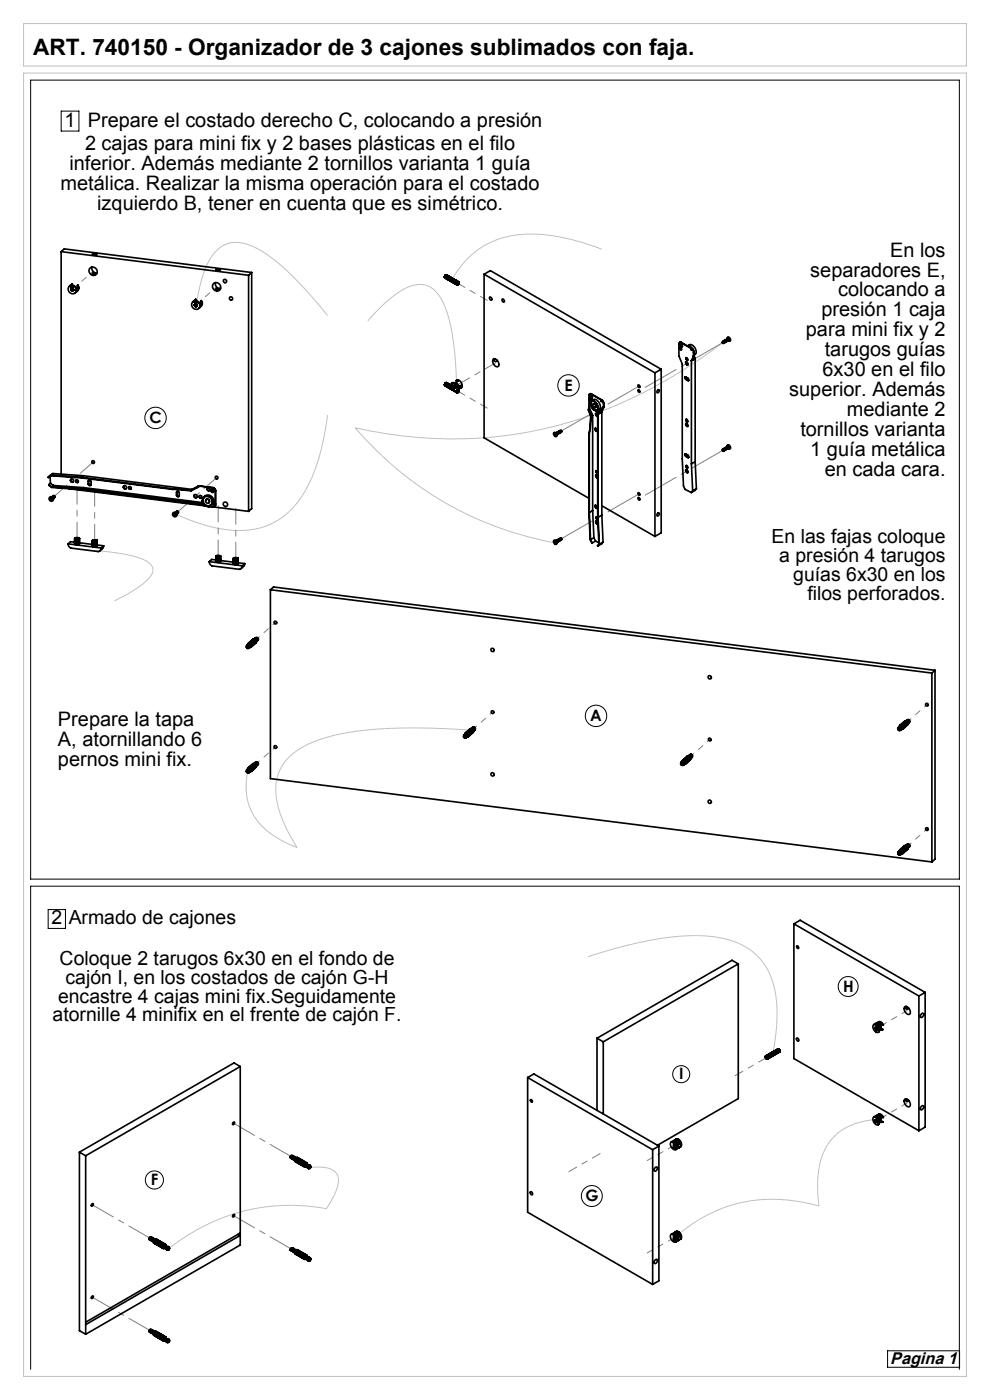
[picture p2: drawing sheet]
<svg xmlns="http://www.w3.org/2000/svg" width="210mm" height="297mm" viewBox="0 0 210 297" stroke-linecap="round" stroke-linejoin="round" font-family="sans-serif">
<defs><g id="words">
<text font-size="4.8" x="7" y="11.7">ART. 740150 - Organizador de 3 cajones sublimados con faja.</text>
<g font-size="4.2">
<text x="13.7" y="26.9">1</text>
<text x="18.6" y="26.9">Prepare el costado derecho C, colocando a presión</text>
<text x="18" y="31.8">2 cajas para mini fix y 2 bases plásticas en el filo</text>
<text x="12.9" y="40.3">metálica. Realizar la misma operación para el costado</text>
<text x="14.7" y="36">inferior. Además mediante 2 tornillos varianta 1 guía</text>
<text x="20.6" y="44.5">izquierdo B, tener en cuenta que es simétrico.</text>
<text x="171.9" y="58.7">separadores E,</text>
<text x="188.8" y="54.4">En los</text>
<text x="177.8" y="62.9">colocando a</text>
<text x="170.9" y="71.4">para mini fix y 2</text>
<text x="174.2" y="67.1">presión 1 caja</text>
<text x="174.9" y="75.6">tarugos guías</text>
<text x="174.5" y="79.8">6x30 en el filo</text>
<text x="167.4" y="84.1">superior. Además</text>
<text x="179.6" y="88.3">mediante 2</text>
<text x="169.8" y="92.5">tornillos varianta</text>
<text x="171.9" y="96.8">1 guía metálica</text>
<text x="174.9" y="101">en cada cara.</text>
<text x="12.3" y="154.1">Prepare la tapa</text>
<text x="12.3" y="158.3">A, atornillando 6</text>
<text x="12.3" y="162.6">pernos mini fix.</text>
</g>
<g font-size="4.1">
<text x="163.7" y="115.2">En las fajas coloque</text>
<text x="165.3" y="119.2">a presión 4 tarugos</text>
<text x="168.3" y="123.2">guías 6x30 en los</text>
<text x="171.3" y="127.2">filos perforados.</text>
<text x="10.9" y="196">2</text>
<text x="14.6" y="196">Armado de cajones</text>
<text x="12.7" y="204.7">Coloque 2 tarugos 6x30 en el fondo de</text>
<text x="13.9" y="208.7">cajón I, en los costados de cajón G-H</text>
<text x="12.3" y="212.7">encastre 4 cajas mini fix.Seguidamente</text>
<text x="11.2" y="216.7">atornille 4 minifix en el frente de cajón F.</text>
</g>
<text font-size="3.6" x="188.8" y="289.3">Pagina 1</text>
<g font-size="3.3">
<text x="119.7" y="82.9">E</text>
<text x="31.7" y="89.8">C</text>
<text x="125.2" y="153">A</text>
<text x="178.9" y="210.4">H</text>
<text x="144.1" y="229">I</text>
<text x="32" y="251.5">F</text>
<text x="124.2" y="254.9">G</text>
</g>
</g></defs>
<path d="M5 15.5h200v276.5h-200zM5 5h200v9h-200zM127.6 52.9a39.9 39.9 0 0 0-17.6-3.1 17.7 17.7 0 0 0-14.2 9.6M41.7 64.3a21.4 21.4 0 0 1 3.8-10.7 6.3 6.3 0 0 1 7.9-1.4 33.3 33.3 0 0 1 10.2 7.9l5.9 6.8M78 68.1a25.4 25.4 0 0 1 8.8-7.3 5 5 0 0 1 6.7 2.5 28.7 28.7 0 0 1 2.9 11.3l.4 6.4M154.1 72.1a98.2 98.2 0 0 1-42.7 19.7 90.9 90.9 0 0 1-36.1-1 72.5 72.5 0 0 0 42.8 24.5M69.5 88.1a41.5 41.5 0 0 1-5.5 17.3 15.4 15.4 0 0 1-15.9 7 37.2 37.2 0 0 1-10.6-3.3M17.9 116.6a42.4 42.4 0 0 1 12.4 2.1 2.64 2.64 0 0 1 2.1 2.5 6.5 6.5 0 0 1-3 3.4l-5.1 2.9M100.3 154.9a109.7 109.7 0 0 0-28 .8 21.3 21.3 0 0 0-11.1 5.1 10.1 10.1 0 0 0-2.2 10.3 31.4 31.4 0 0 0 4 8.7 16.9 16.9 0 0 1-9.6-7.6 13 13 0 0 1-.8-8.7M124.7 203a73.5 73.5 0 0 1 23.7-4.5 17.8 17.8 0 0 1 12.1 4.1 16.2 16.2 0 0 1 4.3 12l-.3 5.1-.6 3.9M186.7 237.4a13.9 13.9 0 0 0-10.3 4.3 14.6 14.6 0 0 0-3 9.4l.3 4.7a31.1 31.1 0 0 0-28.7 5.2l-1.7 1.4M65.6 247.7a7.8 7.8 0 0 1 5.3 .7 2.95 2.95 0 0 1 .7 3.4l-.7 1.7-1.7 2.9a41.1 41.1 0 0 0-33.6 8.6" fill="none" stroke="#c0c0c0" stroke-width=".21"/>
<g fill="none" stroke="#000" stroke-width=".21">
<path d="M6.5 17h197v169.5h-197zM13 23.6h3.7v4.2h-3.7zM10.2 193h3.7v4h-3.7zM6.5 290.5v-102.5h197v102.5M188.3 286.6h15.2v3.5h-15.2z"/>
<circle cx="33" cy="88.7" r="2.27"/>
<circle cx="120.6" cy="81.8" r="2.27"/>
<circle cx="126.4" cy="151.9" r="2.27"/>
<circle cx="179.9" cy="209.3" r="2.11"/>
<circle cx="144.5" cy="227.9" r="1.81"/>
<circle cx="32.8" cy="250.3" r="1.92"/>
<circle cx="125.5" cy="253.7" r="2.22"/>
</g>
<path d="M153.3 72.7l-16.4 9.5M119.1 91.4l16.4-9.5M153.3 95.6l-16.4 9.4M119.1 114.3l16.4-9.5" fill="none" stroke="#808080" stroke-width=".21" stroke-dasharray="15.2 1.3 1.3 1.3" stroke-dashoffset="7.7"/>
<path d="M97.2 60.1l6.2 3.6M97.2 83l6.2 3.6" fill="none" stroke="#808080" stroke-width=".21" stroke-dasharray="15.2 1.3 1.3 1.3" stroke-dashoffset="13.6"/>
<path d="M105.2 77l-7.8 4.4" fill="none" stroke="#808080" stroke-width=".21" stroke-dasharray="15.2 1.3 1.3 1.3" stroke-dashoffset="12.7"/>
<path d="M19.8 57.5l-3.9 3.5M45.9 60.8l-3.8 3.5M54.5 135.5l3.9-3.4M100.6 154.5l3.9-3.4M192.7 152.9l3.9-3.4M54.5 161.9l3.9-3.4M146.7 160.3l3.8-3.4M192.7 179.3l3.9-3.4" fill="none" stroke="#808080" stroke-width=".21" stroke-dasharray="15.2 1.3 1.3 1.3" stroke-dashoffset="14.6"/>
<path d="M16.3 114.2v-10.6M20.1 114.6v-10.6M46.3 117.9v-10.6M50 118.4v-10.6" fill="none" stroke="#808080" stroke-width=".21" stroke-dasharray="15.2 1.3 1.3 1.3" stroke-dashoffset="11.8"/>
<path d="M19.8 98l-8.3 7.3M37.7 108.6l8.2-7.3" fill="none" stroke="#808080" stroke-width=".21" stroke-dasharray="15.2 1.3 1.3 1.3" stroke-dashoffset="11.7"/>
<path d="M19.6 255.6l12.2 7M61.7 245.3l-12.1-7M61.7 264.9l-12.1-7M31.8 282.2l-12.2-7" fill="none" stroke="#808080" stroke-width=".21" stroke-dasharray="15.2 1.3 1.3 1.3" stroke-dashoffset="10.1"/>
<path d="M137.3 246.2l5.6-3.1M137.3 265.8l5.6-3.1" fill="none" stroke="#808080" stroke-width=".21" stroke-dasharray="15.2 1.3 1.3 1.3" stroke-dashoffset="14"/>
<path d="M192.4 214.4l-5.5 3.2M186.9 237.2l5.5-3.2" fill="none" stroke="#808080" stroke-width=".21" stroke-dasharray="15.2 1.3 1.3 1.3" stroke-dashoffset="13.9"/>
<path d="M162.6 224.4l-6.7 3.8M127.3 244.7l-6.6 3.8" fill="none" stroke="#808080" stroke-width=".21" stroke-dasharray="15.2 1.3 1.3 1.3" stroke-dashoffset="13.3"/>
<g fill="none" stroke="#000" stroke-width=".35">
<path d="M13 53.4v47.2M13 53.4l39.7 5M13 53.4l.6-.6 39.8 5M19.5 56.7a1 1 0 0 0 1.1 1.2M19.6 53.9l.3-.1a.39 .39 0 0 1 .6 .2l-.6 .1zM20.5 58l-.8-.1a.42 .42 0 0 0 .3 .4 .42 .42 0 0 0 .5-.2M45.7 60a1 1 0 0 0 1.1 1.2M45.8 57.2l.3-.1a.39 .39 0 0 1 .6 .2l-.6 .1zM52.7 58.4v50.1M53.4 57.8v50.1l-.7 .6M53.4 57.8l-.7 .6M94.3 58.7v.1"/>
<path d="M94.3 58.8l2.6 1.5M94.3 58.8h.1M94.3 58.7l2.6 1.5M94.3 58.9l2.7 1.6M94.3 58.7h.1M94.3 58.9h.1M94.3 58.6v.1M94.3 58.6l2.6 1.4M94.3 58.6h.1M94.4 58.9h-.1M94.4 58.6h-.1M94.4 58.6l2.5 1.5"/>
<path d="M94.4 58.5l2.6 1.5M94.4 58.5h.1M94.4 58.5l-.1 .1M94.4 59h.1M94.4 58.4l2.6 1.5M94.4 58.4v.1M94.5 58.4h.1M94.5 58.4l2.6 1.5M94.5 58.3l2.6 1.6M94.5 58.3v.1M94.6 58.3h.1M94.6 58.3l2.6 1.5"/>
<path d="M94.7 58.3l2.6 1.5M94.7 58.3h.1M97 60h-.1M97 60h.1M97 59.9h.1M97 59.9v.1M97.1 59.9h.1M97.1 59.8h.1M97.1 59.8v.1M97.2 59.8h.1M97.3 59.8h.1M97.3 59.8l.1 .1"/>
<path d="M97.3 59.9h.1M97.4 59.9h-.1M97.4 60h.1M97.4 59.9h.1M102.7 58.2l36.2 20.9M102.7 58.2v34.7l22.2 12.8M102.7 58.2l1.3-.8 36.3 20.9M14.7 60.7a.95 .95 0 0 1 1-.1 .95 .95 0 0 1 .6 .9l.4-.4M15 60.5l-.2 .1M15 60.5v.1M15 61.5h.2M15.1 61.3v.1"/>
<path d="M15.1 61.4l.2 .1M15.1 61.4l-.1 .1M15.1 60.4l.2-.1v.2M15.1 60.4l-.2 .2M15.1 60.4l-.1 .1M15.1 60.4v.1M15.2 60.9h-.1M15.2 61.3v-.2h.2v.3h.3v.2l-.3-.1M15.2 61.5v.3M15.2 61.3h-.2v.2M15.3 61.5h-.1M15.3 61.1l-.1 .2"/>
<path d="M15.3 61.5v.2M15.3 61.7h.1M15.3 61.7l-.1 .1M15.3 60.6l.2 .4-.4-.1zM15.3 60.2l-.1 .1M15.3 60.2v.3M15.4 61.5v.3h-.2M15.7 61.5h-.3M16.1 62l.3-.5-.4 .6M16.1 61h.3M16.4 60.5l.3 .6M16.4 60.5a.74 .74 0 0 1 .1 1.2l-.4 .3"/>
<path d="M16.4 60.5v.6h.3M40.9 64a.95 .95 0 0 1 1-.1 .95 .95 0 0 1 .5 .9l.5-.4M41.2 63.8l-.2 .1M41.2 63.8v.1M41.2 64.6v.2M41.3 63.7l.2-.1v.2M41.3 63.7l-.2 .2M41.3 63.7l-.1 .1M41.3 63.7v.1M41.3 64.2l.4 .1M41.3 64.2h.1M41.4 64.6v-.2h.2v.3h.2v.2l-.2-.1"/>
<path d="M41.4 64.6h-.2v.2M41.5 64.8l-.1 .3M41.5 64.8h-.3M41.5 64.4l-.1 .2M41.5 64.8v.2M41.5 65h.1M41.5 65l-.1 .1M41.5 63.9l-.2 .3M41.5 63.9l.2 .4M41.5 63.5l-.1 .1M41.5 63.5v.3M41.6 64.8v.3h-.2"/>
<path d="M41.8 64.8h-.2M42.3 65.3l.3-.5-.5 .6M42.3 64.3h.3M42.6 63.8l.3 .6M42.6 63.8a.74 .74 0 0 1 .1 1.2l-.4 .3M42.6 63.8v.6h.3M46.7 61.3l-.8-.1a.42 .42 0 0 0 .3 .4 .42 .42 0 0 0 .5-.2M96.9 60.3h.1M96.9 60.2v.1M96.9 60.2h.1M96.9 60.1v.1M96.9 60.3v.1"/>
<path d="M96.9 60.4h.1M96.9 60.1h.1M96.9 60v.1M96.9 60h.1M97 60.4v.1M97.1 60.4l-.1 .1M97.1 60.4h.1M97.2 60.4h-.1M97.2 60.4h.1M97.3 60.3h.1M97.3 60.2h.1M97.4 60.1h.1"/>
<path d="M103.9 63a.35 .35 0 0 1 .4 .2 .35 .35 0 0 1-.2 .5l-.2-.3zM104.6 76.2a1 1 0 0 1 1.2 1.3 .53 .53 0 0 1-.5 .3 .53 .53 0 0 1-.5-.4l-.3-.6zM104.9 76.1a.32 .32 0 0 0 .1 .5 .32 .32 0 0 0 .4-.2M106.5 63.4a.35 .35 0 0 1 .4 .3 .35 .35 0 0 1-.1 .4l-.3-.4zM138.9 79.1v34.7M140.3 78.3v34.7l-1.4 .8M140.3 78.3l-1.4 .8M144.2 73.6a.27 .27 0 0 1 .4 .2 .27 .27 0 0 1-.2 .4l-.2-.3zM144.3 73.6v.4l.3 .2M144.3 73l.2 .4M144.4 73.4l-.2-.2 .1-.2a.4 .4 0 0 1 .4 .5h-.1M144.4 73.4l.2 .1"/>
<path d="M144.5 72.7a.27 .27 0 0 0-.4 0 .27 .27 0 0 0-.1 .2v2.6l.7 1.7v20.1l.3 5.8 .3 .7 1.3 .7M144.5 72.7l2.1 1.2M144.5 73.4h-.1M144.5 73.4l.2 .1M144.5 72.6l-.4 .1M144.5 72.6v.1M144.5 72.6l2.2 1.3M144.7 73.5h.1M144.7 73.5h-.1M145.4 79.9l.2 .5M145.5 76.8a.36 .36 0 0 1 .4 .2 .36 .36 0 0 1-.1 .4l-.3-.3zM145.5 75.9a.27 .27 0 0 1 .4 .2 .27 .27 0 0 1-.2 .3l-.2-.3z"/>
<path d="M145.6 76.7a.49 .49 0 0 0 .3 .7M145.6 75.9v.3l.3 .2M146.6 74.1l.2 .1M146.6 73.9v.2M146.7 74.1l.1 .1M146.7 73.9v.2M146.7 76.5v21.9M146.7 74.1h-.1M146.7 73.9h-.1M146.7 76.5h.1M146.8 74l.3 .7M146.8 74l.2 .2 .2 .5"/>
<path d="M146.8 74v.2M147.1 75.5l-.4 1M147.1 75.5h.1M147.1 74.7v.8M147.2 75.2a1.48 1.48 0 0 0-1.4-1.8 1.19 1.19 0 0 1 1.3 0 1.19 1.19 0 0 1 .6 1.1l-.1 .5-.4 .3M147.2 75.4v.1M147.2 75.4l-.1 .1M147.2 74.7h-.1M147.2 74.7v.7M147.2 75.5h-.1M147.2 75.5l.2 .6M147.4 76.1h.1"/>
<path d="M147.4 76.1l-.7 .4M147.5 76.1l-.8 .4M147.5 76.1v21.8M153.2 72.6h.3l-.1 .1M153.3 72.6l-.1-.1a.21 .21 0 0 1 .4-.1 .2 .2 0 0 1 0 .3h-.1M153.4 72.8h.1M153.4 72.7v.1M153.4 72.7l.1 .1M153.5 72.7v.1M153.5 72.8h-.2M153.5 72.4l.2 .2M153.6 72.4l.3 .2a.26 .26 0 0 0-.2-.3 .26 .26 0 0 0-.3 .1"/>
<path d="M153.7 72.3l.2 .2M153.8 72.3l.2 .2a.26 .26 0 0 0-.1-.3 .26 .26 0 0 0-.3 .1M153.9 72.2l.1 .2M154 72.2l.2 .2a.26 .26 0 0 0-.1-.3 .26 .26 0 0 0-.3 .1M154 72.1l.2 .2M154.1 72.1l.3 .2a.26 .26 0 0 0-.1-.3 .26 .26 0 0 0-.3 .1M154.1 72a.24 .24 0 0 1 .3-.1 .24 .24 0 0 1 .2 .3l-.4-.2M154.5 72.1l-.1 .1 .1 .1a.23 .23 0 0 0 .1-.3 .23 .23 0 0 0-.3-.1 .28 .28 0 0 1 .1-.4 .28 .28 0 0 1 .4 .2 .34 .34 0 0 1 .2 .4 .34 .34 0 0 1-.4 .2l-.2-.1M94.3 81.6h.1M94.3 81.6l2.6 1.5M94.3 81.7h.1M94.3 81.5l1.6 1"/>
<path d="M94.3 81.8l2.7 1.5M94.3 81.7l2.6 1.5M94.3 81.5v.1M94.3 81.5h.1M94.3 81.6l1.8 1M94.3 81.7v.1M94.3 81.4l1.6 1M94.3 81.4l.1 .1M94.3 81.4v.1M94.4 81.8h-.1M94.4 81.5h-.1M94.4 81.4h-.1"/>
<path d="M94.4 81.4l1.4 .9M94.4 81.4l1.4 .8M94.4 81.4h.1M94.4 81.8l2.5 1.5M94.4 81.8h.1M94.4 81.3v.1M94.4 81.3l1.4 .8M94.4 81.3h.1M94.4 81.3l1.3 .8M94.5 81.3h.1M94.5 81.3h-.1M94.5 81.3l1.2 .7"/>
<path d="M94.5 81.2h.1M94.5 81.2l1.2 .7M94.6 81.2h.1M94.6 81.2l1.1 .6M94.7 81.2h.1M94.7 81.2l1 .5M95.7 81.7h.3v.3zM95.8 81.7l.2 .3M95.8 81.3a1.05 1.05 0 0 1 1 .5 1.05 1.05 0 0 1 0 1.1 1.11 1.11 0 0 1-1-1.6zM96.1 82l.2 .1M96.2 81.9l.1 .1M96.2 81.9h.1"/>
<path d="M96.2 81.9l-.1 .1M96.3 81.9v-.2l.3 .6-.2-.1M96.3 81.9l-.2-.1v.2M96.3 82.1v.2M96.3 82.3h.1M96.3 81.8v.1M96.3 82v.3M96.3 82v.1M96.4 82.2v.2l-.1-.1M96.4 82.2h.2M96.6 82.9l.3 .1M96.7 82.9l.2 .1"/>
<path d="M96.8 81.1l-.3 .2 .5 .8 .3-.2M96.8 81.1l.5 .8M96.8 81.1v.5M96.8 80.7l.5 .1-.9 .4h-.5M96.8 80.7a.98 .98 0 0 1 1.1 .5 .98 .98 0 0 1-.2 1.1M96.8 80.7l.3 .2M96.8 81.6l.5 .3M96.8 82.9h.1M96.9 83.1h.1M96.9 82.8l.1 .1M96.9 83.2h.1M96.9 82.8v.2"/>
<path d="M96.9 83v.1M96.9 83h.1M96.9 83.2v.1M96.9 83.3h.1M96.9 82.9v.1M96.9 82.9h.1M97 82.9h-.1M97 83.3h-.1M97 82.7v.1M97 82.9h.1M97 82.8h.1M97 83.3h.1"/>
<path d="M97 82.7h.1M97 82.7l.3-.2v-.5l-.2 .2-.2 .6M97.1 82.7h.1M97.1 83.3h.1M97.2 82.7h.1M97.2 83.2l-.1 .1M97.2 83.2h.1M97.2 82.6h.1M97.2 82.6v.1M97.2 82.6l.1 .1M97.3 82.7h.1M97.3 82.6v.1"/>
<path d="M97.3 83.2h.1M97.3 83.1h.1M97.3 83h.1M97.3 82.7l.1 .1M97.4 83h.1M97.4 82.7h-.1M97.4 82.8v.1M97.4 82.8h.1M97.4 82.9h.1M97.7 81.8l.2 .1M97.9 81.9l-.1 .4-.3 .1M97.9 81.9a.21 .21 0 0 0-.3-.1 .21 .21 0 0 0 0 .3l-.1 .3-.4 .3"/>
<path d="M117.5 91.8a.5 .5 0 0 1 .5 .3 .5 .5 0 0 1-.1 .5 .63 .63 0 0 1-.4-.8zM117.5 92.1l.5 .3-.1-.2M117.5 92.1l.2 .1M117.6 92.1h.1M117.6 92.1h-.1M117.7 92.2v.2M117.8 91.8l.3 .4M117.8 92.1l-.1-.2v.5M117.8 92.4h-.1M117.8 92.2h-.1M117.9 91.8l.3 .1v.3h-.1M118 92l.1 .1"/>
<path d="M118.1 91.9l.1 .2M118.1 92.1h.1M118.1 92.2v.2M118.2 91.8l.2 .3a.26 .26 0 0 0-.1-.3 .26 .26 0 0 0-.3 0M118.3 91.8l.1 .2M118.3 91.7l.3 .3a.26 .26 0 0 0-.1-.3 .26 .26 0 0 0-.3 0M118.4 91.7l.2 .2M118.5 91.6l.3 .3a.26 .26 0 0 0-.1-.3 .26 .26 0 0 0-.4 0M118.6 91.6l.2 .2M118.7 91.5l.3 .3a.26 .26 0 0 0-.2-.3 .26 .26 0 0 0-.3 0M118.8 91.5l.1 .2M118.9 91.4l.2 .3a.26 .26 0 0 0-.1-.3 .26 .26 0 0 0-.3 0"/>
<path d="M119 91.3h.1v.2M124.8 87l.5 1.3-.2 2.9M124.8 87h.1M124.9 86.5l-.1 .5M124.9 86.5h.1M124.9 87l.5 1.3M124.9 91.8v16.9l.3 5.8 .4 .7M124.9 91.8l.1 .1M125 91.9v16.8M125 86.5l.7 1.7M125 86.5h-.1M125 86.5l-.1 .5"/>
<path d="M125.1 91.2l.1 .1M125.1 91.2l-.2 .6M125.2 84.6v.3l.2 .2M125.2 91.3l-.2 .6M125.2 83.9l.2 .4M125.3 84.4l-.1-.3 .1-.2a.4 .4 0 0 1 .3 .6h-.1M125.3 84.4l.2 .1M125.4 83.6a.27 .27 0 0 0-.4 0 .27 .27 0 0 0-.1 .3v2.6M125.4 83.6l2.1 1.2M125.4 85.1a1.24 1.24 0 0 1 1.5 1.4 .6 .6 0 0 1-.5 .7 .6 .6 0 0 1-.7-.4 1.47 1.47 0 0 1-.3-1.7zM125.4 88.3l-.2 3M125.4 84.3l-.1 .1"/>
<path d="M125.4 84.3l.2 .1M125.5 83.6h-.5M125.5 83.6h-.1M125.5 83.6l2.1 1.2M125.5 85a1.19 1.19 0 0 1 1.2 0 1.19 1.19 0 0 1 .6 1.1l-.1 .6-.5 .4M125.5 85a.27 .27 0 0 0-.1-.3 .27 .27 0 0 0-.3 0l.3 .4M125.5 85.2a1.22 1.22 0 0 1 1.1 1.8 1.22 1.22 0 0 1-1.1-1.8zM125.6 84.4h.1M125.6 84.4l-.1 .1M125.6 85.1a1.28 1.28 0 0 0 1 1.9M125.7 88.2v20.1M125.7 88.2l-.3 .1"/>
<path d="M125.8 85.7a.43 .43 0 0 1 .5 .3 .43 .43 0 0 1-.1 .5 .55 .55 0 0 1-.4-.8zM125.9 85.7a.45 .45 0 0 1 .5 .2 .45 .45 0 0 1-.1 .5M126.3 90.9l.2 .4M126.4 91.4l.4 .2M126.5 87.7v.3l.3 .3M126.5 91.3l-.1 .1M126.5 91.3l.3 .2M126.5 99.9v.3l.3 .2a.26 .26 0 0 1-.4-.2 .26 .26 0 0 1 .2-.3l.2 .2M126.5 87.1l.3 .2M126.8 87v.4l-.4-.3M126.8 91.1l-.6-.2v.2l.2 .3M126.8 87.9l-.3-.2a.38 .38 0 0 0-.1 .4 .38 .38 0 0 0 .4 .2"/>
<path d="M126.8 87.8l.1 .1M126.8 87.8v21.9l.2 5.7-.3 .4h.1M126.9 87.9v21.8M126.9 87.8v.1M127.5 85l.2 .1M127.5 84.8v.2M127.6 85l.1 .1M127.6 85h-.1M127.6 84.8h-.1M127.6 84.8v.2M127.7 85l.3 .7M127.7 85l.2 .1 .2 .5"/>
<path d="M127.7 87.4l-.8 .5M127.7 85v.1M127.7 87.4v21.9M127.7 87.4h.1M127.7 87.4l-.8 .4M127.9 86.4l-1.1 1.4M128 86.4l-1.1 1.4M128 86.4h.1M128 86.4h-.1M128 85.7v.7M128.1 86.4h-.1M128.1 86.4l-.4 1"/>
<path d="M128.1 86.3v.1M128.1 85.6l-.1 .1M128.1 86.3l-.1 .1M128.1 85.6v.7M135.4 81.7a.27 .27 0 0 1 .3 .1 .27 .27 0 0 1-.2 .4l-.2-.3zM135.4 82.7a.27 .27 0 0 1 .3 .2 .27 .27 0 0 1-.2 .3l-.2-.3zM139.5 82.8l.2-.1a.32 .32 0 0 1 .1 .4 .32 .32 0 0 1-.5 .1zM145.4 96.3l.2 .5M145.5 89.9a.36 .36 0 0 1 .4 .1 .36 .36 0 0 1-.1 .5l-.3-.3zM145.5 99.7a.36 .36 0 0 1 .4 .1 .36 .36 0 0 1-.1 .5l-.3-.3zM145.5 80.5l-.2-.3v-.2l.7 .3 .1 .3-.2 .1M145.5 96.8l-.2-.3v-.2l.7 .3 .1 .3-.2 .2"/>
<path d="M145.5 80.5l.4 .2M145.5 96.8l.4 .3M145.5 89a.27 .27 0 0 1 .4 .1 .27 .27 0 0 1-.2 .4l-.2-.3zM145.5 98.8a.27 .27 0 0 1 .4 .1 .27 .27 0 0 1-.2 .4l-.2-.3zM145.6 89.8a.49 .49 0 0 0 .3 .6M145.6 99.6a.49 .49 0 0 0 .3 .6M145.6 80.4l-.1 .1M145.6 80.4l.4 .3M145.6 96.8h-.1M145.6 96.8l.4 .2M145.6 80v.5M145.6 88.9v.4l.3 .2"/>
<path d="M145.6 98.7v.4l.3 .2M145.6 88.9v.3M145.6 89.8v.4M145.6 96.4v.4M145.7 98.8v.4M145.7 99.7l.1 .5M146 80.7h.1M146 97h.1M146 80.7h-.1M146 97l-.1 .1M146.7 98.4l.2 5.7M147.5 97.9l-.8 .5"/>
<path d="M147.5 97.9l.2 5.8M153.2 95.4h.3v.2M153.3 95.4h-.1a.21 .21 0 0 1 .4-.1 .2 .2 0 0 1 0 .3h-.1M153.4 95.7h.1M153.4 95.6v.1M153.4 95.6h.1M153.5 95.6l-.2 .1M153.5 95.3l.2 .2M153.6 95.2l.3 .3a.26 .26 0 0 0-.2-.3 .26 .26 0 0 0-.3 0M153.7 95.2l.2 .2M153.8 95.1l.2 .3a.26 .26 0 0 0-.1-.3 .26 .26 0 0 0-.3 0M153.9 95.1l.1 .2"/>
<path d="M154 95l.2 .3a.26 .26 0 0 0-.1-.3 .26 .26 0 0 0-.3 0M154 95l.2 .2M154.1 94.9l.3 .3a.26 .26 0 0 0-.1-.3 .26 .26 0 0 0-.3 0M154.1 94.8a.24 .24 0 0 1 .3 0 .24 .24 0 0 1 .2 .2l-.4-.1M154.5 95l-.1 .1h.1a.23 .23 0 0 0 .1-.3 .23 .23 0 0 0-.3-.1 .28 .28 0 0 1 .1-.4 .28 .28 0 0 1 .4 .2 .34 .34 0 0 1 .2 .5 .34 .34 0 0 1-.4 .2l-.2-.1M10.3 101.2v.1l.6-.4 6.4 .5 19.3 2.4M10.3 102.8l.7 .6 6.3 .5 25.1 3.1M10.3 102.8l.7 .5M10.6 105.9h.2M10.6 105.8l.3 .1M10.6 105.8h.1M10.6 105.8v.1"/>
<path d="M10.6 101.1l.1 1.4M10.7 102.5l.6 .5M10.7 102.5l-.4 .3M10.8 105.8h-.2v.1M10.8 105.8v-.2h.1v.2l.3 .2-.3-.1M10.8 105.9v.2M10.8 100.8l-.5 .4M10.8 100.8l6.5 .5M10.9 105.6l-.1 .2M10.9 105.9v.2M10.9 106.1h.1M10.9 105.9h-.1"/>
<path d="M10.9 106.1h-.1M10.9 105.9v.3l-.1-.1M11 105.5a.24 .24 0 0 1 .3-.1 .24 .24 0 0 1 0 .4M11 103.3l6.3 .5M11 105.4l.3 .1v.3M11.1 105.4a.24 .24 0 0 1 .3-.1 .24 .24 0 0 1 0 .4M11.2 105.9h-.3M11.2 105.2a.24 .24 0 0 1 .3 .1 .24 .24 0 0 1 0 .3M11.2 100.5l-.4 .3M11.2 100.5l6.5 .4M11.2 100.5l-.9 .7M11.3 105.2a.24 .24 0 0 1 .3 0 .24 .24 0 0 1 0 .3"/>
<path d="M11.3 103l6.4 .4M11.3 103l-.3 .3M14.4 115.4l.2 .5 .4 .4 5.9 .7a.74 .74 0 0 0 .6-.7M14.4 115.4l7.1 .9M14.5 103.7l29.1 3.6M15.1 101.7a.38 .38 0 0 0 0 .4 .38 .38 0 0 0 .5 .1M15.8 115l-.8-.1-.6 .5M15.8 115.3h.1M15.8 115.4h.1M15.9 114.2h.1M15.9 115.4h.1M15.9 114.2h-.1"/>
<path d="M15.9 114.2v1.2M15.9 114.3h.1M15.9 114.3l.1 1.1M15.9 114.1v.1M15.9 114.1h.1M16 114.1h.1M16 115.4h.1M16 114.3v1.2M16 114.1l-.1 .1M16 114.3h.1M16 114.1h.7l-.1 .2a.38 .38 0 0 1-.6-.2zM16 115.5h.1"/>
<path d="M16 114.3l.1 1.2M16 114.3v.1M16.1 115.5h.1M16.1 114.4h.1M16.1 114.4v1.1M16.1 114.4h-.1M16.1 102l.2 .3h.3M16.2 101.8l-.1 .2M16.2 115.5h.1M16.2 114.4h.1M16.2 114.4v1.1M16.3 115.5h.1"/>
<path d="M16.3 115.5h-.1M16.3 114.4v1.1M16.3 114.4h-.1M16.3 114.4h.1M16.4 115.5h-.1M16.4 114.4h-.1M16.4 115.5h.1M16.4 114.4h.1M16.4 114.4v1.1M16.5 115.5h.1M16.5 114.4h.1M16.5 114.4v1.1"/>
<path d="M16.6 115.5h-.1M16.6 114.4h-.1M16.6 114.4l-.1 1.1M16.6 115.5h.1M16.6 114.4h.1M16.6 114.4v1.1M16.6 114.3v.1M16.6 114.3v1.2M16.6 114.3l.1 .1M16.7 115.5h.1M16.7 114.3h.1M16.7 114.3v1.2"/>
<path d="M16.7 114.1l.1 .1M16.7 115.4h.1M16.8 114.3h.1M16.8 114.1v.1M16.8 114.1h-.1M16.8 114.3l-.1 1.2M16.8 114.2v1.2M16.8 114.2h.1M16.8 114.3v1.1M16.8 115.4h.1M16.8 115.1l2.8 .4M17.3 101.3l19.3 2.4"/>
<path d="M17.3 103.8l25.1 3.1M17.7 100.9l-.4 .4M17.7 100.9l23 2.9M17.7 103.4l25 3.2M17.7 103.4l-.4 .4M18.7 102.1a.29 .29 0 0 1 .4-.3 .29 .29 0 0 1 .2 .4v.6a.29 .29 0 0 1-.3 .2 .29 .29 0 0 1-.3-.3M18.7 102.1v.6M18.8 102.6l.2 .3h.3M18.8 102.1h-.1M18.8 102.6l-.1 .1M18.8 102.1v.5M18.8 101.9v.2"/>
<path d="M19.6 115.9h.1M19.6 114.7h.1M19.6 114.7v1.1M19.6 114.6v1.3M19.6 114.7v.1M19.6 114.8h.1M19.7 114.6h.1M19.7 114.8v1.1M19.7 114.8h.1M19.7 114.6h-.1M19.7 115.9h.1M19.7 114.6h.8l-.2 .2a.38 .38 0 0 1-.6-.2z"/>
<path d="M19.8 114.8h.1M19.8 115.9v.1M19.8 114.8v1.2M19.8 116h.1M19.9 116h.1M19.9 116h-.1M19.9 114.8v1.2M19.9 114.8h.1M19.9 114.8v.1M19.9 114.8l.1 .1M20 116h.1M20 114.9h.1"/>
<path d="M20 114.9v1.1M20 114.9l.1 1.1M20.1 116h.1M20.1 114.9h.1M20.1 114.9v1.1M20.2 116h-.1M20.2 114.9h-.1M20.2 114.9l-.1 1.1M20.2 116h.1M20.2 114.9h.1M20.2 114.9v1.1M20.3 116h-.1"/>
<path d="M20.3 114.8l-.1 .1M20.3 116h.1M20.3 114.8v1.2M20.3 114.8v.1M20.3 114.8h.1M20.4 115.9h.1M20.4 114.8h-.1M20.4 114.8h.1M20.4 114.8l-.1 1.2M20.4 114.8v1.1M20.5 114.8h.1M20.5 114.7h.1"/>
<path d="M20.5 115.9h.1M20.5 114.8v1.1M20.5 114.7v1.2M20.5 114.6h.1M20.5 114.7l.1 1.2M20.6 114.7l-.1 .1M20.6 115.9h-.1M20.6 115.9h.1M20.6 115.8h.1M20.6 115.6l1.4 .2M20.6 114.7h.1M22 115.8l-.2 .5-.6 .5"/>
<path d="M22 115.8l-.5 .5M26.3 103.1a.38 .38 0 0 0 0 .5 .38 .38 0 0 0 .5 0M27.4 103.3a.32 .32 0 0 0 0 .3 .32 .32 0 0 0 .4 .1M36.6 103.7v.1M36.8 109.2h.2M36.8 109.1l.2 .1M36.8 109.1h.1M36.8 109.1v.1M37 109.1v-.2h.1v.2l.3 .2-.3-.1M37 109.1h-.2v.1M37 109.2v.2M37 109.4h.1"/>
<path d="M37 108.9v.2M37 109.2h.1M37.1 109.2v.3l-.1-.1M37.2 108.7l.3 .1v.3a.24 .24 0 0 0 0-.4 .24 .24 0 0 0-.3 .1M37.2 103.7v.1M37.2 103.7l3.3 .3M37.2 103.7h-.6M37.2 103.8h-.6M37.2 108.7a.24 .24 0 0 1 .4-.1 .24 .24 0 0 1 0 .4M37.4 109.2h-.3M37.4 108.5a.24 .24 0 0 1 .3 .1 .24 .24 0 0 1 0 .3M37.4 104.5a.29 .29 0 0 1 .4-.3 .29 .29 0 0 1 .2 .3v.6a.29 .29 0 0 1-.3 .3 .29 .29 0 0 1-.3-.4"/>
<path d="M37.4 104.5v.5M37.5 108.5a.24 .24 0 0 1 .3 0 .24 .24 0 0 1 0 .3M37.5 105l.2 .3h.3M37.5 104.4l-.1 .1M37.5 105h-.1M37.5 104.4v.6M37.6 104.2l-.1 .2M40.7 103.8l-.2 .2M41.3 105a.38 .38 0 0 0 0 .4 .38 .38 0 0 0 .4 .1M41.7 103.5l-1.1 .6-3.4-.3M41.7 103.4l-1.2 .6M41.7 103.4v.1"/>
<path d="M42.1 103.1l-.4 .3M42.1 103.1h.1M42.1 103.1l.1 .1M42.2 103.1l-1.5 .7M42.2 103.2l-.5 .3M42.2 103.1v.1M42.2 103.1l2.9 .4M42.2 103.1h.1M42.2 103.1h-.1M42.2 103.1l2.9 .3M42.3 105.1a.32 .32 0 0 0 .1 .4 .32 .32 0 0 0 .4 .1M42.4 107l1.2 .3"/>
<path d="M42.4 106.9h.1M42.4 106.9v.1M42.5 106.9l.8 .2M42.7 106.6h.1M42.7 106.6l-.3 .3M42.8 106.6l.2 .1M42.8 106.6l-.3 .3M43.2 105.6a1.01 1.01 0 0 1 1.6 .3 1.01 1.01 0 0 1-.7 1.4 1.11 1.11 0 0 1-.9-1.7zM43.2 105.4a1.15 1.15 0 0 1 1.7 .4 1.15 1.15 0 0 1-.7 1.7 1.22 1.22 0 0 1-1.1-.7 1.22 1.22 0 0 1 .1-1.4zM43.2 105.4a1.2 1.2 0 0 1 1.8 0 1.2 1.2 0 0 1-.2 1.8M43.3 105.5a1.08 1.08 0 0 0 0 1.4 1.08 1.08 0 0 0 1.4 .2M43.7 106a.44 .44 0 0 1 .6 0 .44 .44 0 0 1 0 .7"/>
<path d="M44 103.8l.2 .3h.3M44 103.6v.2M44.1 107.5h.2M44.2 107.5h.1M44.4 119.1l.1 .6 .5 .3 5.8 .8a.75 .75 0 0 0 .6-.8M44.4 119.1l7 .9M44.8 104a.24 .24 0 0 1 .3-.2 .24 .24 0 0 1 .2 .2v.3a.24 .24 0 0 1-.3 .2 .24 .24 0 0 1-.2-.3M44.8 104v.2M44.9 104.2l.1 .2h.2M44.9 103.9l-.1 .1M44.9 104.2h-.1M44.9 103.9v.3"/>
<path d="M44.9 103.8v.1M45.1 103.5a.69 .69 0 0 1 .6 .6M45.1 103.4a.69 .69 0 0 1 .6 .7M45.1 103.4v.1M45.4 106.9l.1 .3M45.4 107.6l7.3 .9M45.7 107h-.3l.1 .2M45.7 107.2l-.4 .4-1-.1M45.7 107.2l-.2 .3M45.7 107.2h-.2M45.7 104.1v2.9M45.7 106.9v.1"/>
<path d="M45.8 118.8l-.9-.1-.5 .4M45.8 119.1h.1M45.8 118h.1M45.8 118v1.1M45.8 119.2h.1M45.8 117.9v.1M45.8 118.1h.1M45.8 117.9l.1 1.3M45.8 117.9h.1M45.9 118.1h.1M45.9 118.1v1.1M45.9 117.9h.1"/>
<path d="M45.9 119.2h.1M45.9 117.9h-.1M45.9 117.9h.8l-.2 .2a.38 .38 0 0 1-.6-.2zM46 119.2v.1M46 118.1h.1M46 118.1v1.2M46 119.3h.1M46.1 119.3h.1M46.1 119.3h-.1M46.1 118.1v1.2M46.1 118.1h-.1M46.1 118.1h.1"/>
<path d="M46.1 118.1v.1M46.1 118.1l.1 1.2M46.2 118.2h.1M46.2 119.3h.1M46.2 118.2v1.1M46.2 118.2l.1 1.1M46.3 119.3h.1M46.3 118.2h.1M46.3 118.2v1.1M46.4 119.3h-.1M46.4 118.2h-.1M46.4 118.2h.1"/>
<path d="M46.4 119.3h.1M46.4 118.1v1.2M46.5 119.3h-.1M46.5 118.1h-.1M46.5 119.3h.1M46.5 118.1v1.2M46.5 118.1v.1M46.5 118.1h.1M46.5 119.2h.1M46.6 118.1h-.1M46.6 118.1l-.1 1.2M46.6 118.1h.1"/>
<path d="M46.6 119.2h.1M46.6 118.1v1.1M46.7 118.1h.1M46.7 119.2h.1M46.7 118.1v1.1M46.7 117.9h.1M46.7 117.9v.1M46.7 118h.1M46.7 118v1.2M46.8 118h-.1M46.8 118.9l2.7 .4M46.8 119.1h.1"/>
<path d="M49.5 119.6h.1M49.5 118.4h.1M49.5 118.5h.1M49.5 118.4v1.2M49.6 118.5h.1M49.6 118.5h-.1M49.6 119.7h.1M49.6 118.4h-.1M49.6 118.5v1.2M49.6 118.4h.1M49.6 118.5v.1M49.6 118.6h.1"/>
<path d="M49.6 118.6v1.1M49.7 118.6h.1M49.7 118.4h.7l-.1 .1a.38 .38 0 0 1-.6-.1zM49.7 118.6h-.1M49.7 119.7h.1M49.7 119.7h-.1M49.7 118.6v1.1M49.8 118.6v1.1M49.8 119.7h.1M49.8 118.6h.1M49.9 119.7h.1M49.9 118.6h.1"/>
<path d="M49.9 119.7v.1M49.9 118.6v1.2M49.9 118.6l.1 1.1M50 118.6h.1M50 119.7v.1M50 118.6v1.2M50.1 119.7h-.1M50.1 118.6h-.1M50.1 119.7v.1M50.1 118.6h.1M50.1 118.6v1.2M50.1 119.7h.1"/>
<path d="M50.1 118.6v1.1M50.2 119.7l-.1 .1M50.2 118.6h-.1M50.2 118.6l-.1 1.2M50.2 119.7h.1M50.2 118.6h.1M50.2 118.6v1.1M50.3 119.7h-.1M50.3 118.6h-.1M50.3 119.7h.1M50.3 118.6v1.1M50.3 118.6h.1"/>
<path d="M50.4 119.7h.1M50.4 118.6h-.1M50.4 118.6v1.1M50.4 118.6h.1M50.4 118.4h.1M50.4 118.5l.1 .1M50.4 118.5h.1M50.4 118.5v1.2M50.5 118.6h-.1M50.5 118.5h.1M50.5 118.4v1.3M50.5 118.4h.1"/>
<path d="M50.5 118.5v1.1M50.5 119.7h.1M50.5 118.5h-.1M50.5 119.6h.1M50.5 119.4l1.4 .2M51.9 119.6l-.1 .5-.7 .5M51.9 119.6l-.5 .4M117.5 114.6a.5 .5 0 0 1 .5 .3 .5 .5 0 0 1-.1 .6 .63 .63 0 0 1-.4-.9zM117.5 115l.5 .2-.1-.1M117.5 115l.2 .1M117.6 114.9h.1M117.6 114.9l-.1 .1"/>
<path d="M117.7 115.1v.2M117.8 114.6l.3 .4M117.8 114.9l-.1-.1v.5M117.8 115l-.1 .1M117.8 115.2l-.1 .1M117.9 114.7l.3 .1v.2h-.1M118 114.9l.1 .1M118.1 114.7l.1 .2M118.1 115h.1M118.1 115v.3M118.2 114.7l.2 .2a.26 .26 0 0 0-.1-.3 .26 .26 0 0 0-.3 .1M118.3 114.6l.1 .2"/>
<path d="M118.3 114.6l.3 .2a.26 .26 0 0 0-.1-.3 .26 .26 0 0 0-.3 .1M118.4 114.5l.2 .2M118.5 114.5l.3 .2a.26 .26 0 0 0-.1-.3 .26 .26 0 0 0-.4 .1M118.6 114.4l.2 .2M118.7 114.4l.3 .2a.26 .26 0 0 0-.2-.3 .26 .26 0 0 0-.3 .1M118.8 114.3l.1 .2M118.9 114.3l.2 .2a.26 .26 0 0 0-.1-.3 .26 .26 0 0 0-.3 .1M119 114.2h.1v.2M125 108.7l.3 5.8M125.3 114.5l.3 .7M125.7 108.3l.3 5.8M125.7 108.3l-.7 .4"/>
<path d="M126 114.1l.3 .7M126 114.1l-.7 .4M126.3 107.2l.2 .5M126.3 114.8l.7 .3M126.3 114.8l-.7 .4M126.4 107.7l.4 .3M126.5 110.5a.44 .44 0 0 0 .3 .6 .35 .35 0 0 1-.4-.1 .35 .35 0 0 1 .1-.5l.3 .3M126.5 100.7v.3l.3 .4M126.5 107.7h-.1M126.5 107.7l.3 .2M126.5 109.7v.3l.3 .2a.26 .26 0 0 1-.4-.2 .26 .26 0 0 1 .2-.3l.2 .2M126.8 107.4l-.6-.2v.3l.2 .2"/>
<path d="M126.8 100.9l-.3-.2a.38 .38 0 0 0-.1 .5 .38 .38 0 0 0 .4 .2M126.9 109.7l.2 5.8M127.1 115.5l-.3 .3M127.7 107.3l11.2 6.5M127.7 109.3l-.8 .4M127.7 109.3l.2 5.7M127.9 115l-.3 .4-.8 .4M127.9 115l-.8 .5M135.4 105.5a.27 .27 0 0 1 .3 .2 .27 .27 0 0 1-.2 .4l-.2-.3zM135.4 104.5a.27 .27 0 0 1 .3 .2 .27 .27 0 0 1-.2 .3l-.2-.2zM139.5 108.9l.2-.1a.32 .32 0 0 1 .1 .4 .32 .32 0 0 1-.5 .1zM146.9 104.1l-.3 .4"/>
<path d="M147.7 103.7l-.8 .4M147.7 103.7l-.3 .3-.8 .5M52.3 136.9a.38 .38 0 0 1 .5 .1 .38 .38 0 0 1 0 .5M52.3 137.3h.2M52.3 136.9a.37 .37 0 0 0 0 .5 .37 .37 0 0 0 .5 .1M52.4 137.2l-.1 .1M52.4 136.9a.38 .38 0 0 1 .5 0 .38 .38 0 0 1 0 .5M52.4 136.9h-.1M52.4 136.9a.37 .37 0 0 1 .5 0 .37 .37 0 0 1 0 .5M52.5 137.3v.2M52.6 137.2l.1 .1h-.1l.1-.1M52.6 137.1l-.1 .1v-.2v.5"/>
<path d="M52.6 137.2l-.3 .1M52.6 137.2l-.1 .1M52.6 137.4l-.1 .1M52.6 136.8a.35 .35 0 0 1 .6-.1 .35 .35 0 0 1-.2 .6M52.6 136.5a.5 .5 0 0 1 .7 .1 .5 .5 0 0 1 0 .6M52.6 136.5l1.1-.9a.5 .5 0 0 1 .6 .1 .5 .5 0 0 1 0 .7l-1 .8M52.6 136.5l-.1 .3M52.8 136.8a.19 .19 0 0 1 .3 0 .19 .19 0 0 1-.1 .3M52.8 137.5h.1M52.9 137.4l-.1 .1M53.3 137.2l-.3 .1M53.7 135.8v-.2l.4 .1-.8 .7-.4-.1"/>
<path d="M53.7 135.8h.3M53.7 135.8l-.6 .5M54 135.5a.36 .36 0 0 1 .5 0 .36 .36 0 0 1 0 .5M54 135.5a.36 .36 0 0 1 .6-.1 .36 .36 0 0 1 0 .5M54.1 135.6h.3v.3M54.1 136.3h.2l-.1-.4-.7 .7v.5M54.1 136.3l-.5 .5M54.1 135.4a.36 .36 0 0 1 .6-.1 .36 .36 0 0 1 0 .6M54.2 136l-.1 .3M57.4 125.1l140.3 17.7M57.4 125.1v40.1l140.3 17.7M57.4 125.1l.6-.6 140.3 17.7"/>
<path d="M98.4 156.3h.2M98.4 155.9a.38 .38 0 0 1 .5 .1 .38 .38 0 0 1 0 .5M98.4 155.9h.1M98.4 155.9a.37 .37 0 0 0 0 .6 .37 .37 0 0 0 .5 0M98.5 156.2l-.1 .1M98.5 155.9h-.1M98.5 155.9h.1M98.6 156.3v.2M98.6 156.1v.1v-.1v.4M98.6 156.2v.1M98.6 156.4v.1M98.7 155.8a.35 .35 0 0 1 .5-.1 .35 .35 0 0 1-.1 .6"/>
<path d="M98.7 155.5l-.1 .3M98.7 156.2l-.1 .1h.2h-.4M98.7 155.8l.3 .2v.4M98.7 155.8l-.2 .1M98.8 155.8a.38 .38 0 0 1 .3 .2 .38 .38 0 0 1-.1 .4M98.8 155.8l-.3 .1M98.8 155.8a.19 .19 0 0 1 .3 0 .19 .19 0 0 1 0 .3M99 156.4l-.1 .1M99.4 156.2l-.4 .1M99.7 154.8l.1-.2 .3 .1-.7 .7-.5-.1M99.7 154.8h.4M99.7 154.8l-.6 .5"/>
<path d="M100.1 154.5a.36 .36 0 0 1 .5 0 .36 .36 0 0 1 0 .5M100.1 154.5a.51 .51 0 0 1 .3 .9l-1 .8M100.1 154.5l-.4 .1-1 .9a.5 .5 0 0 1 .7 .1 .5 .5 0 0 1 0 .6M100.2 154.4a.36 .36 0 0 1 .5 0 .36 .36 0 0 1 0 .5M100.2 155.3h.2l-.1-.4-.7 .7v.5M100.2 155.3l-.6 .5M100.2 155v.3M100.2 154.6a.3 .3 0 0 1 .4 .1 .3 .3 0 0 1-.1 .4M100.2 154.5v.1M100.6 154.2l-.3 .1-.1 .2M100.6 154.2v.1M100.6 154.3l.2 .3"/>
<path d="M146.6 160l-.2 .1-.1 .2M146.6 160l.1 .1M190.5 154.4a.38 .38 0 0 1 .5 0 .38 .38 0 0 1 0 .5M190.5 154.7h.2M190.5 154.4a.37 .37 0 0 0 0 .5 .37 .37 0 0 0 .5 0M190.6 154.6l-.1 .1M190.6 154.3a.38 .38 0 0 1 .5 0 .38 .38 0 0 1 0 .5M190.6 154.3l-.1 .1M190.6 154.3a.37 .37 0 0 1 .5 0 .37 .37 0 0 1 0 .5M190.7 154.7v.2M190.8 154.5l-.1 .1v-.1v.4M190.8 154.6l-.1 .1"/>
<path d="M190.8 154.8l-.1 .1M190.8 154.2a.35 .35 0 0 1 .6-.1 .35 .35 0 0 1-.2 .6M190.9 153.9a.5 .5 0 0 1 .6 .1 .5 .5 0 0 1 0 .7M190.9 153.9l1-.9a.5 .5 0 0 1 .6 .1 .5 .5 0 0 1 0 .7l-1 .9M190.9 153.9l-.2 .3M190.9 154.6l-.1 .1h.1h-.4M191 154.2a.19 .19 0 0 1 .3 0 .19 .19 0 0 1-.1 .3M191 154.9h.1M191.1 153.7l.7-.6h.5l-.8 .7zM191.1 154.8l-.1 .1M191.5 154.7l-.3 .1M191.8 153.1l.1 .1"/>
<path d="M191.9 153.2h.3M191.9 153.2l-.6 .5M192.2 152.9a.36 .36 0 0 1 .5 0 .36 .36 0 0 1 0 .6M192.2 152.9a.36 .36 0 0 1 .6-.1 .36 .36 0 0 1 0 .6M192.3 153h.3v.3M192.3 153.7h.2l-.1-.4-.7 .7v.5M192.3 153.7l-.5 .6M192.4 152.8a.36 .36 0 0 1 .5-.1 .36 .36 0 0 1 0 .6M192.4 153.4l-.1 .3M197.7 142.8v40.1M198.3 142.2v40.1l-.6 .6M198.3 142.2l-.6 .6"/>
<path d="M52.3 163.3a.38 .38 0 0 1 .5 .1 .38 .38 0 0 1 0 .5M52.3 163.7h.2M52.3 163.3a.37 .37 0 0 0 0 .5 .37 .37 0 0 0 .5 .1M52.4 163.6l-.1 .1M52.4 163.3a.38 .38 0 0 1 .5 0 .38 .38 0 0 1 0 .5M52.4 163.3h-.1M52.4 163.3a.37 .37 0 0 1 .5 0 .37 .37 0 0 1 0 .5M52.5 163.7v.2M52.6 163.6l.1 .1h-.1l.1-.1M52.6 163.5l-.1 .1v-.2v.5M52.6 163.6l-.3 .1M52.6 163.6l-.1 .1"/>
<path d="M52.6 163.8l-.1 .1M52.6 163.2a.35 .35 0 0 1 .6-.1 .35 .35 0 0 1-.2 .6M52.6 162.9a.5 .5 0 0 1 .7 .1 .5 .5 0 0 1 0 .6M52.6 162.9l1.1-.9a.5 .5 0 0 1 .6 .1 .5 .5 0 0 1 0 .6l-1 .9M52.6 162.9l-.1 .3M52.8 163.2a.19 .19 0 0 1 .3 0 .19 .19 0 0 1-.1 .3M52.8 163.9h.1M52.9 163.8l-.1 .1M53.3 163.6l-.3 .1M53.5 163l.7-.7v.5l-.7 .7zM53.7 162.2v-.2l.4 .1-.8 .7-.4-.1M53.7 162.2h.3"/>
<path d="M53.7 162.2l-.6 .5M54 161.9a.36 .36 0 0 1 .5 0 .36 .36 0 0 1 0 .5M54 161.9a.36 .36 0 0 1 .6-.1 .36 .36 0 0 1 0 .5M54.1 162h.3v.3M54.1 162.7l-.5 .5M54.1 162.7l.1 .1M54.1 161.8a.36 .36 0 0 1 .6-.1 .36 .36 0 0 1 0 .5M54.2 162.4l-.1 .3M144.5 162.1h.1M144.5 161.7a.38 .38 0 0 1 .5 .1 .38 .38 0 0 1 0 .5M144.5 161.7h.1M144.5 161.7a.37 .37 0 0 0 0 .6 .37 .37 0 0 0 .5 0"/>
<path d="M144.6 162l-.1 .1M144.6 161.7h-.1M144.6 161.7h.1M144.6 162.1v.2M144.7 161.9l-.1 .1v-.1v.4M144.7 162l-.2 .1M144.7 162l.2 .1h-.2l.1-.1M144.7 162l-.1 .1M144.7 162.2l-.1 .1M144.7 161.6a.35 .35 0 0 1 .6-.1 .35 .35 0 0 1-.1 .6M144.8 161.3a.5 .5 0 0 1 .6 .1 .5 .5 0 0 1 0 .7M144.8 161.3l-.2 .3"/>
<path d="M144.8 161.6l.3 .2v.4M144.8 161.6l-.2 .1M144.8 161.6a.38 .38 0 0 1 .3 .2 .38 .38 0 0 1 0 .4M144.9 161.6a.19 .19 0 0 1 .3 0 .19 .19 0 0 1-.1 .3M145.1 162.2l-.1 .1M145.4 162.1l-.3 .1M145.8 160.6l.1-.2 .3 .1-.7 .7-.5-.1M145.8 160.6h.3M145.8 160.6l-.6 .5M146.1 160.3a.36 .36 0 0 1 .6 0 .36 .36 0 0 1-.1 .5M146.1 160.3a.51 .51 0 0 1 .4 .9l-1.1 .9M146.1 160.3l-.3 .1-1 .9"/>
<path d="M146.2 160.3a.36 .36 0 0 1 .5-.2 .36 .36 0 0 1 .1 .6M146.3 161.1h.1v-.4l-.8 .7v.5M146.3 161.1l-.6 .6M146.3 160.8v.3M146.3 160.4a.3 .3 0 0 1 .4 .1 .3 .3 0 0 1-.1 .4M146.3 160.3l-.1 .1M146.7 160.1l.2 .3M191.9 179.6v-.1h.4l-.8 .7-.4-.1M191.9 179.6h.3M191.9 179.6l-.6 .5M192.2 179.3a.36 .36 0 0 1 .5 0 .36 .36 0 0 1 0 .6M192.2 179.3a.36 .36 0 0 1 .6-.1 .36 .36 0 0 1 0 .6"/>
<path d="M192.3 179.4h.3v.3M192.4 179.2a.36 .36 0 0 1 .5-.1 .36 .36 0 0 1 0 .6M192.4 179.8l-.1 .3M168.4 196v28.6l26.5 15.3M168.4 196l26.5 15.3M168.4 196l1.3-.8 26.5 15.3M190.5 181.1h.2M190.6 181l-.1 .1M190.6 180.7a.38 .38 0 0 1 .5 0 .38 .38 0 0 1 0 .5M190.6 180.7l-.1 .1M190.6 180.7a.37 .37 0 0 1 .5 0 .37 .37 0 0 1 0 .5M190.7 181l-.2 .1"/>
<path d="M190.7 181l.1-.1-.1 .4M190.7 181.1v.2M190.7 181h.1M190.8 181l.1 .1h-.1l.1-.1M190.8 180.9l-.1 .1M190.8 181l-.1 .1M190.8 181.2l-.1 .1M190.8 180.6a.35 .35 0 0 1 .6-.1 .35 .35 0 0 1-.2 .6M190.9 180.3a.5 .5 0 0 1 .6 .1 .5 .5 0 0 1 0 .7M190.9 180.3l1-.9a.5 .5 0 0 1 .6 .1 .5 .5 0 0 1 0 .7l-1 .9M190.9 180.3l-.2 .3M191 180.6a.19 .19 0 0 1 .3 0 .19 .19 0 0 1-.1 .3"/>
<path d="M191 181.3h.1M191.1 181.2l-.1 .1M191.5 181.1l-.3 .1M192.3 180.1h.2l-.1-.4-.7 .7v.5M192.3 180.1l-.5 .6M156.6 204.5l-28.6 16.5M156.6 204.5v28.6l-17.1 9.9M156.6 204.5l-1.3-.8-28.7 16.6M169 200.7a.27 .27 0 0 1 .4 .1 .27 .27 0 0 1-.2 .4l-.2-.3zM185.3 217.4a.99 .99 0 0 1 1 .5 .99 .99 0 0 1-.1 1.1 1.17 1.17 0 0 1-.9-1.6zM185.6 218.1l.2 .1M185.6 217.3l.5-.1-.8 .2"/>
<path d="M185.7 218.1l.1 .1M185.7 218v.1M185.7 218.1h-.1M185.7 217.2a.77 .77 0 0 1 1.2 .5l-.2 .1M185.8 218.1l-.2-.1v.1M185.8 218.1v-.2l.3 .5-.2-.1M185.8 218.2v.2M185.8 218.4h.1M185.8 217.9v.2M185.8 218.2h.1M185.9 218.3v.2l-.1-.1M185.9 218.3h.2"/>
<path d="M186.1 217a.68 .68 0 0 1 .8-.1 .68 .68 0 0 1 .4 .6M186.2 217.2l.5 .6M186.2 217.2l-.3 .2a1.01 1.01 0 0 1 .4 1.6M186.2 218.2l.2 .3-.2 .1zM186.2 217.2v.3l.5 .3M186.2 218.5v.1M186.3 216.8a.77 .77 0 0 1 1.1 .6l-.1 .1M186.4 217.6v.3M186.7 217.8l-.3 .1M186.7 218.4l.5 .1M186.7 218.4l-.1 .1M186.7 217.4v-.2l.6 .3"/>
<path d="M186.7 218.2v.2M186.7 218.2l.5 .3M186.9 218.1l.4 .3-.1 .1M186.9 217.3v.3M186.9 217.7v.4M186.9 218.1l-.2 .1M191.9 213.6a.99 .99 0 0 1 1 .5 .99 .99 0 0 1-.1 1.1 1.17 1.17 0 0 1-.9-1.6zM192.2 213.5a.32 .32 0 0 0 0 .5 .32 .32 0 0 0 .5-.2M192.3 213.5l-.2 .2M194.9 211.3v28.6M195.5 215.1a.27 .27 0 0 1 .4-.1 .27 .27 0 0 1 0 .4 .35 .35 0 0 1-.2 .4 .35 .35 0 0 1-.5-.2zM196.2 210.5v28.6l-1.3 .8"/>
<path d="M196.2 210.5l-1.3 .8M49.5 238.1l.1-.1a.26 .26 0 0 1 .1 .4 .26 .26 0 0 1-.4 0zM51 226.3l-1.4-.8-32.8 18.9M51 226.3l-32.8 18.9M51 226.3v37.8l-32.8 19M111.9 228.6l1.3-.8 26.6 15.3M111.9 228.6l26.5 15.3M111.9 228.6v28.6l26.5 15.3M112.6 233.3a.27 .27 0 0 1 .3 .2 .27 .27 0 0 1-.2 .3l-.2-.3zM126.6 220.3v15.3M126.6 220.3l1.4 .7M128 221v15.3"/>
<path d="M162.4 224.2h.1M162.4 224.3h.1M162.4 224.1v.1M162.4 224.1h.1M162.4 224.4h.1M162.4 224.1a.25 .25 0 0 1 .3 .2 .25 .25 0 0 1-.1 .3zM162.4 224v.1M162.5 224.5h.1M162.5 224h-.1M162.5 224h.1M162.5 224.5v.1M162.5 224.6h.1"/>
<path d="M162.6 224h.1M162.6 224.6h.1M162.6 224h-.1M162.6 224v.1M162.6 224.1h.1M162.7 224.6h.1M162.7 224.1h.1M162.7 224.1v.1M162.7 224.6v.1M162.7 224.2h.1M162.8 224.2h.1M162.8 224.6h-.1"/>
<path d="M162.8 224.6h.1M162.8 224.2v.1M162.8 224.3h.1M162.8 224.3v.1M162.8 224.4h.1M162.8 224.5v.1M162.9 224.5h.1M162.9 224.4v.1M165 222.5h.1M165 222.5l-2.6 1.5M165.1 222.5l-2.6 1.5M165.1 222.6l-2.5 1.4"/>
<path d="M165.2 222.6h.1M165.2 222.6l-2.6 1.4M165.2 222.6l-2.6 1.5M165.2 222.6l-2.5 1.5M165.3 222.6h.1M165.3 222.6v.1M165.3 222.6l-2.6 1.5M165.3 222.7h.1M165.3 222.7l-2.6 1.5M165.3 222.7v.1M165.3 222.7l-2.5 1.5M165.3 222.7l.1 .1"/>
<path d="M165.3 222.8l-2.5 1.4M165.4 222.8h.1M165.4 222.8l-2.6 1.5M165.4 223.2h.1M165.4 223.2l-2.6 1.5M165.4 222.9h.1M165.4 222.9l-2.6 1.4M165.4 223.1l-2.6 1.5M165.4 222.8v.1M165.4 222.9l-2.6 1.5M165.4 223.1l-2.6 1.4M165.4 223.1l-2.5 1.5"/>
<path d="M165.4 223h.1M165.4 223.1h.1M165.4 223l-2.5 1.5M165.4 222.9v.1M165.4 222.9l-2.5 1.5M169 220.2a.35 .35 0 0 1 .4 .2 .35 .35 0 0 1-.2 .5l-.2-.4zM185.3 237a.99 .99 0 0 1 1 .5 .99 .99 0 0 1-.1 1.1 1.17 1.17 0 0 1-.9-1.6zM185.6 237.7l.2 .1M185.6 236.9l.5-.1-.8 .2M185.7 237.6v.1M185.7 237.7l.1 .1M185.7 237.7h-.1"/>
<path d="M185.7 236.8a.77 .77 0 0 1 1.2 .5l-.2 .1M185.8 237.7l-.2-.1v.1M185.8 237.7v-.2l.3 .5-.2-.1M185.8 237.8v.2M185.8 237.5v.2M185.8 238h.1M185.8 237.8h.1M185.9 237.9v.2l-.1-.1M185.9 237.9h.2M186.1 236.6a.68 .68 0 0 1 .8-.1 .68 .68 0 0 1 .4 .6M186.2 236.8l.5 .6M186.2 236.8l-.3 .2a1.01 1.01 0 0 1 .4 1.6"/>
<path d="M186.2 236.8v.3l.5 .3M186.2 237.8l.2 .3-.2 .1zM186.2 238.1v.1M186.3 236.4a.77 .77 0 0 1 1.1 .6l-.1 .1M186.4 237.2v.4l.3-.2M186.7 238l.5 .1M186.7 237v-.2l.6 .3M186.7 237.8v.2M186.7 238l-.1 .1M186.7 237.8l.5 .3M186.9 237.7l.4 .3-.1 .1M186.9 236.9v.3"/>
<path d="M186.9 237.3v.4M186.9 237.7l-.2 .1M191.9 233.2a.99 .99 0 0 1 1 .5 .99 .99 0 0 1-.1 1.1 1.17 1.17 0 0 1-.9-1.6zM192.2 233.1a.32 .32 0 0 0 0 .5 .32 .32 0 0 0 .5-.2M192.3 233.1l-.2 .2M195.5 234.7a.27 .27 0 0 1 .4-.1 .27 .27 0 0 1 0 .4 .35 .35 0 0 1-.2 .4 .35 .35 0 0 1-.5-.2zM16.8 244.4v37.9l1.4 .8M16.8 244.4l1.4 .8M18.2 245.2v37.9M19.5 255.4l.2-.1a.26 .26 0 0 1 0 .4 .26 .26 0 0 1-.3 0zM49.5 257.7l.1-.1a.26 .26 0 0 1 .1 .4 .26 .26 0 0 1-.4 0zM61.5 245.5l.3 .2"/>
<path d="M61.6 245.4v.1M61.6 245.4l-.1 .1M61.6 245.5l.1 .1M61.6 245.5h-.1M61.7 245.6h.1M61.9 245.2l-.2-.1-.1 .3M61.9 245.7l.1 .1M62.2 245.3v-.1a.35 .35 0 0 0-.4 .2 .35 .35 0 0 0 .2 .4M62.2 245.3a.25 .25 0 0 0-.3 .1 .25 .25 0 0 0 0 .3M62.2 245.9l-.1-.1a.25 .25 0 0 1 0-.3 .25 .25 0 0 1 .3-.1v-.1a.33 .33 0 0 0-.4 .3 .33 .33 0 0 0 .3 .3M62.2 245.9l.3 .1M62.6 245.5v-.1h-.2l-.2 .5"/>
<path d="M62.7 245.6l-.2-.1-.3 .4M62.9 246.1v.3M62.9 246.4l-.1 .1v-.4l1.5 .9v.4M62.9 246.4l1.4 .8M63.3 245.8v-.1l-.4 .2 1.5 .8 .4-.2M63.3 245.8l-.3 .1M63.3 245.8l1.3 .8M65.1 246.7l-2-1.2a.58 .58 0 0 0-.5 .9l2 1.2M65.2 247.1v-.2a.32 .32 0 0 0-.5 .2 .32 .32 0 0 0 .2 .4l.1-.1-.4 .2M65.2 247.1a.31 .31 0 0 0-.2-.4 .31 .31 0 0 0-.4 .2l-.1 .4 .1 .3M65.3 247.8l.2 .1M65.4 247.2l-.4-.2-.2 .1v.2l.4 .2"/>
<path d="M65.6 247.7h.1M65.6 247.2a.39 .39 0 0 0-.4 .2 .39 .39 0 0 0 .1 .4M65.6 247.2a.43 .43 0 0 0-.3 .6M65.6 247.2l.2 .1M65.7 247.5l.1-.1a.21 .21 0 0 1 .1 .3 .21 .21 0 0 1-.3 0zM65.7 247.7l-.1 .1M65.7 247.7l.1 .1M65.7 247.6l-.1 .2M65.7 247.5l.1 .1M65.7 247.6l.1 .1M65.7 247.8h.1M65.8 247.6h.1"/>
<path d="M65.8 247.6v-.2l-.1 .2M65.8 247.7v.1M65.8 247.5l.1 .1M65.8 247.3a.39 .39 0 0 1 .1 .4 .39 .39 0 0 1-.4 .2M65.8 247.3a.43 .43 0 0 0-.3 .6M65.9 247.6l-.1 .1M112.5 252.8a.35 .35 0 0 1 .4 .2 .35 .35 0 0 1-.1 .5l-.3-.4zM138.4 243.9v28.6M139 247.7a.28 .28 0 0 1 .4 0 .28 .28 0 0 1 0 .4 .32 .32 0 0 1-.3 .4 .32 .32 0 0 1-.3-.3zM139.8 243.1l-1.4 .8M139.8 243.1v28.6l-1.4 .8M142.9 243.5l.5 .3"/>
<path d="M143 243.2l.5 .4h.4M143 243.5h-.1M143 243.5l.5 .3M143.2 242.7l-.2 .2v.6M143.3 241.8l.4-.1-.5 .1-.8 .5M143.3 242.7v.1M143.3 242.8l-.4-.3v1M143.3 242.8v.4M143.3 243.2l.3-.1 .5 .3M143.3 243.2l.6 .4M143.4 241.7a1 1 0 0 1 1 .5 1 1 0 0 1-.1 1.1M143.5 243.8h-.1"/>
<path d="M143.5 243.8l-.2 .1M143.6 242.4a.31 .31 0 0 1 .2 .3 .31 .31 0 0 1-.2 .3zM143.8 241.7a1.08 1.08 0 0 1 .4 1.6h-.4v-.4M143.8 241.7l-.8 .5 .4 .5-.1 .1a.63 .63 0 0 0-1.1-.4 1.1 1.1 0 0 0 1.2 1.4M143.8 242.2l.3 .5-.3 .3M143.8 241.7v.5M143.8 242.2l-.2 .2M144.1 243.4l-.3 .2M144.1 243.4l-.2 .2M19.5 275l.2-.1a.26 .26 0 0 1 0 .4 .26 .26 0 0 1-.3 0zM31.6 262.8l.2 .2M31.6 262.7l.1 .1"/>
<path d="M31.6 262.7v.1M31.7 262.8l.1 .1M31.7 262.8h-.1M31.8 262.9h.1M32 262.5l-.2-.1-.2 .3M32 263h-.1a.25 .25 0 0 1 0-.3 .25 .25 0 0 1 .3-.1v-.1a.35 .35 0 0 0-.4 .2 .35 .35 0 0 0 .2 .4M32 263v.1M32.2 263.2l-.1-.1a.25 .25 0 0 1 0-.3 .25 .25 0 0 1 .3-.1v-.1a.33 .33 0 0 0-.4 .3 .33 .33 0 0 0 .3 .3M32.2 263.2l.3 .1M32.6 262.8v-.1h-.2l-.2 .5M32.8 262.9l-.3-.1-.3 .4M32.8 263.4l1.6 .9v.4l-1.6-.9z"/>
<path d="M32.9 263.4v.3M32.9 263.7l1.4 .8M32.9 263.7l-.1 .1M33.3 263.1v-.1l-.3 .2 1.5 .8 .3-.2M33.3 263.1l-.3 .1M33.3 263.1l1.4 .8M35.1 264l-2-1.2a.58 .58 0 0 0-.5 .9l2 1.2M35.1 264a.58 .58 0 0 0-.5 .9M35.1 264l.1 .4M35.2 264.4v-.2a.32 .32 0 0 0-.4 .2 .32 .32 0 0 0 .1 .4l.2-.1-.5 .2M35.3 265.1l.2 .1M35.4 264.5l-.4-.2-.1 .1-.1 .2 .4 .2"/>
<path d="M35.7 265h.1M35.7 264.5a.39 .39 0 0 0-.4 .1 .39 .39 0 0 0 0 .5M35.7 264.5a.43 .43 0 0 0-.4 .6M35.7 264.5l.2 .1M35.7 264.8l.1-.1a.21 .21 0 0 1 .1 .3 .21 .21 0 0 1-.3 0zM35.7 265l.1 .1M35.7 264.9l-.1 .2M35.7 265l-.1 .1M35.7 264.8l.1 .1M35.7 265.1h.1M35.7 264.9l.1 .1M35.8 264.9v-.2l-.1 .2"/>
<path d="M35.8 265v.1M35.8 264.9h.1M35.9 264.8v.1M35.9 264.6a.39 .39 0 0 1 0 .4 .39 .39 0 0 1-.4 .2M35.9 264.6a.43 .43 0 0 0-.4 .6M35.9 264.9l-.1 .1M50.5 261.9l.4 .2M61.5 265.1l.3 .2M61.6 265v.1M61.6 265l-.1 .1M61.6 265.1l.1 .1M61.6 265.1h-.1"/>
<path d="M61.7 265.2h.1M61.9 264.8l-.2-.1-.1 .3M61.9 265.3a.25 .25 0 0 1 0-.3 .25 .25 0 0 1 .3-.1v-.1a.35 .35 0 0 0-.4 .2 .35 .35 0 0 0 .2 .4M61.9 265.3l.1 .1M62.2 265.5l.3 .1M62.4 265v-.1a.33 .33 0 0 0-.4 .3 .33 .33 0 0 0 .3 .3M62.4 265a.26 .26 0 0 0-.3 .2 .26 .26 0 0 0 .1 .3M62.6 265.1v-.1h-.2l-.2 .5M62.7 265.2l-.2-.1-.3 .4M62.9 265.7v.3M62.9 266l-.1 .1v-.4l1.5 .9v.4M62.9 266l1.4 .8"/>
<path d="M63.3 265.4v-.1l-.4 .2 1.5 .8 .4-.2M63.3 265.4l-.3 .1M63.3 265.4l1.3 .8M65 267l-.4 .2M65.1 266.3l-2-1.2a.58 .58 0 0 0-.5 .9l2 1.2M65.2 266.7v-.2a.32 .32 0 0 0-.5 .2 .32 .32 0 0 0 .2 .4l.1-.1M65.2 266.7a.31 .31 0 0 0-.2-.4 .31 .31 0 0 0-.4 .2l-.1 .4 .1 .3M65.4 266.8l-.4-.2-.2 .1v.2l.4 .2M65.6 267.3h.1M65.6 266.8a.39 .39 0 0 0-.4 .1 .39 .39 0 0 0 .1 .5M65.6 266.8a.4 .4 0 0 0-.4 .3 .4 .4 0 0 0 .3 .4M65.6 266.8l.2 .1"/>
<path d="M65.7 267.1l.1-.1a.21 .21 0 0 1 .1 .3 .21 .21 0 0 1-.3 0zM65.7 267.3l.1 .1M65.7 267.2l-.1 .2 .1-.1M65.7 267.1l.1 .1M65.7 267.4h.1M65.7 267.2l.1 .1M65.8 267.2v-.2l-.1 .2M65.8 267.3v.1M65.8 267.2h.1M65.8 267.1l.1 .1M65.8 266.9a.39 .39 0 0 1 .1 .4 .39 .39 0 0 1-.4 .2M65.8 266.9a.43 .43 0 0 0-.3 .6"/>
<path d="M65.9 267.2l-.1 .1M139 267.3a.28 .28 0 0 1 .4 0 .28 .28 0 0 1 0 .4 .32 .32 0 0 1-.3 .4 .32 .32 0 0 1-.3-.4zM142.9 263.1l.5 .3M143 262.8l.5 .4 .4-.1M143 263l-.1 .1M143 263l.5 .4M143.2 262.3l-.2 .2v.5M143.3 261.4l.4-.1-.5 .1-.8 .5M143.3 262.3v.1M143.3 262.4l-.4-.3v1M143.3 262.8l.3-.1 .5 .3M143.3 262.4v.4"/>
<path d="M143.3 262.8l.6 .3M143.4 261.3a1 1 0 0 1 1 .5 1 1 0 0 1-.1 1.1M143.5 263.4l-.2 .1M143.5 263.4h-.1M143.6 261.9a.31 .31 0 0 1 .2 .4 .31 .31 0 0 1-.2 .3zM143.8 261.3a1.08 1.08 0 0 1 .4 1.6h-.4v-.4M143.8 261.3l-.8 .5 .4 .5-.1 .1a.63 .63 0 0 0-1.1-.4 1.1 1.1 0 0 0 1.2 1.4M143.8 261.8l.3 .5-.3 .3M143.8 261.3v.5M143.8 261.8l-.2 .1M144.1 263l-.3 .2M144.1 263l-.2 .1"/>
<path d="M18.2 280.5l32.7-18.9v.5l-32.7 18.9zM31.6 282.4l.2 .2M31.6 282.3l.1 .1M31.6 282.3v.1M31.7 282.4l.1 .1M31.7 282.4h-.1M32 282.1l-.2-.1-.2 .3M32 282.6h-.1a.25 .25 0 0 1 0-.3 .25 .25 0 0 1 .3-.1v-.1a.35 .35 0 0 0-.4 .2 .35 .35 0 0 0 .2 .4M32 282.6h.1M32.3 282.8a.33 .33 0 0 1-.3-.3 .33 .33 0 0 1 .4-.3v.1a.25 .25 0 0 0-.3 .1 .25 .25 0 0 0 .1 .4l.3 .1M32.6 282.4v-.1h-.2l-.2 .5 .3-.4 .3 .1M32.8 283l1.6 .9v.4l-1.6-.9z"/>
<path d="M32.9 283v.3M32.9 283.3l1.4 .8M32.9 283.3l-.1 .1M33.3 282.7v-.1l-.3 .2 1.5 .8 .3-.2M33.3 282.7l-.3 .1M33.3 282.7l1.4 .8M35.1 283.6l-2-1.2a.58 .58 0 0 0-.5 .9l2 1.2M35.1 283.6a.58 .58 0 0 0-.5 .9M35.1 283.6l.1 .4M35.2 284.5l.1 .2M35.2 284v-.2a.32 .32 0 0 0-.4 .2 .32 .32 0 0 0 .1 .4l.2-.1-.5 .2M35.3 284.7l.2 .1"/>
<path d="M35.4 284.1l-.4-.2-.1 .1-.1 .2 .4 .2M35.7 284.6h.1M35.7 284.1a.4 .4 0 0 0-.5 .4M35.7 284.4l.1-.1a.21 .21 0 0 1 .1 .3 .21 .21 0 0 1-.3 0zM35.7 284.6l.1 .1M35.7 284.5l-.1 .2 .1-.1M35.7 284.4l.1 .1M35.7 284.7h.1M35.7 284.5l.1 .1M35.8 284.5v-.2l-.1 .2M35.8 284.6v.1M35.8 284.5h.1"/>
<path d="M35.9 284.4v.1M35.9 284.2a.39 .39 0 0 1 0 .4 .39 .39 0 0 1-.4 .2M35.9 284.2a.43 .43 0 0 0-.4 .6M35.9 284.2a.39 .39 0 0 0-.5-.1 .39 .39 0 0 0-.2 .4M35.9 284.5l-.1 .1"/>
<circle cx="19.7" cy="57.5" r=".89"/>
<circle cx="47.7" cy="59.6" r=".35"/>
<circle cx="15.3" cy="61.4" r=".88"/>
<circle cx="41.5" cy="64.7" r=".88"/>
<circle cx="45.9" cy="60.8" r=".89"/>
<circle cx="49" cy="63.3" r=".35"/>
<circle cx="97.2" cy="60.1" r=".24"/>
<circle cx="153.3" cy="72.7" r=".11"/>
<circle cx="19.7" cy="98" r=".3"/>
<circle cx="97.2" cy="83" r=".24"/>
<circle cx="153.3" cy="95.5" r=".11"/>
<circle cx="10.9" cy="105.8" r=".47"/>
<circle cx="15.3" cy="102" r=".35"/>
<circle cx="16.3" cy="102.1" r=".3"/>
<circle cx="26.5" cy="103.4" r=".35"/>
<circle cx="27.6" cy="103.5" r=".3"/>
<circle cx="37.1" cy="109.1" r=".47"/>
<circle cx="41.5" cy="105.3" r=".35"/>
<circle cx="42.5" cy="105.4" r=".3"/>
<circle cx="44" cy="106.4" r=".42"/>
<circle cx="44.2" cy="103.9" r=".3"/>
<circle cx="45.9" cy="101.3" r=".3"/>
<circle cx="47.8" cy="107" r=".47"/>
<circle cx="52.5" cy="137.3" r=".23"/>
<circle cx="58.4" cy="132.1" r=".29"/>
<circle cx="104.5" cy="137.9" r=".35"/>
<circle cx="58.4" cy="158.5" r=".29"/>
<circle cx="98.6" cy="156.3" r=".23"/>
<circle cx="104.5" cy="151.1" r=".29"/>
<circle cx="150.6" cy="143.7" r=".35"/>
<circle cx="150.6" cy="156.9" r=".29"/>
<circle cx="190.7" cy="154.7" r=".23"/>
<circle cx="196.6" cy="149.5" r=".29"/>
<circle cx="52.5" cy="163.7" r=".23"/>
<circle cx="104.5" cy="164.3" r=".35"/>
<circle cx="144.7" cy="162.1" r=".23"/>
<circle cx="150.6" cy="170.1" r=".35"/>
<circle cx="196.6" cy="175.9" r=".29"/>
<circle cx="190.7" cy="181.1" r=".23"/>
<circle cx="190.8" cy="181" r=".36"/>
</g>
<use href="#words"/>
</svg>
